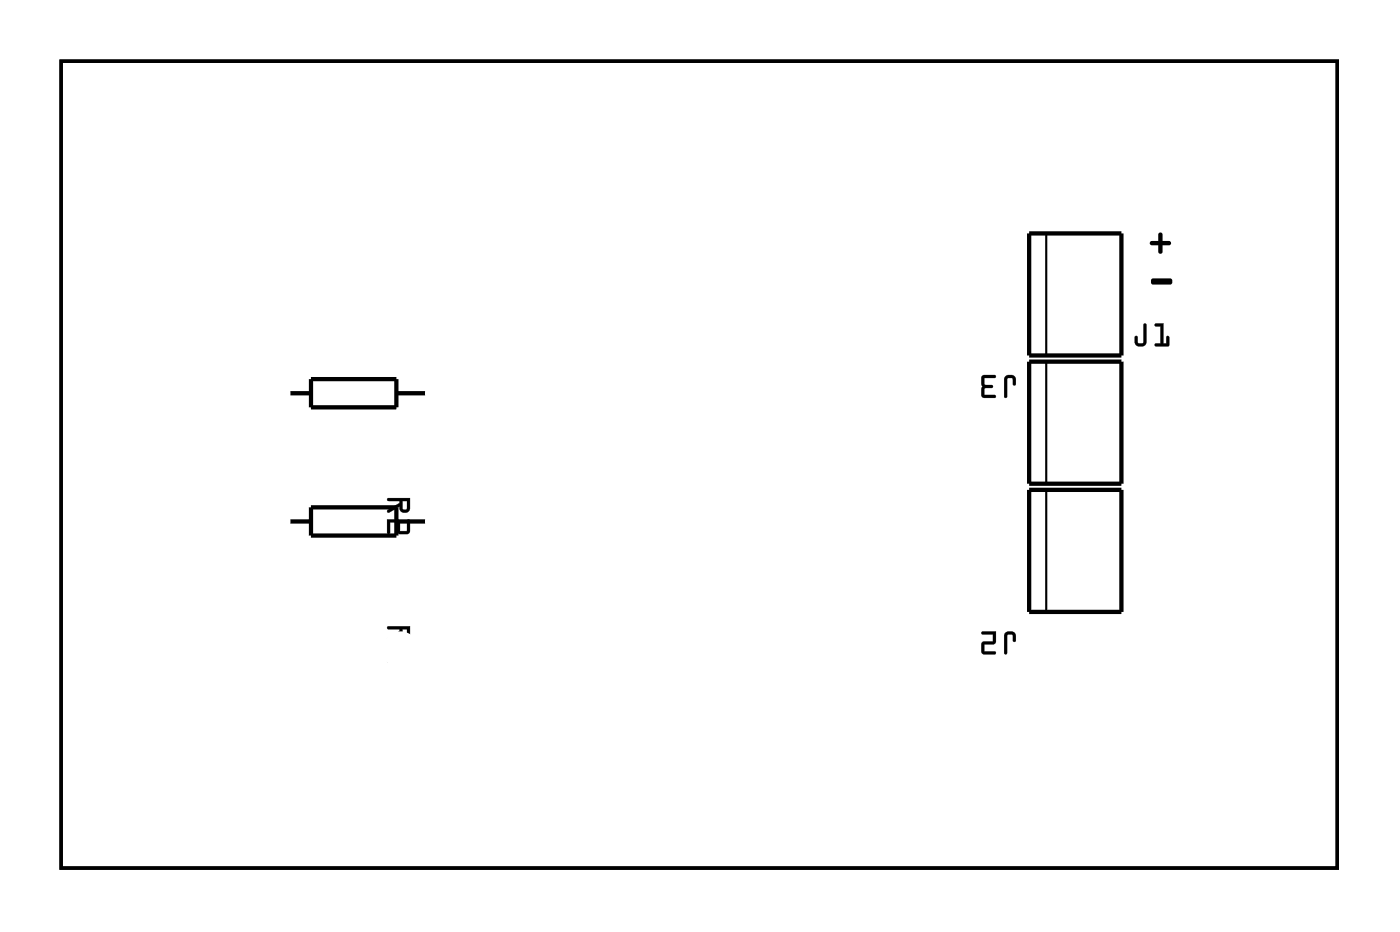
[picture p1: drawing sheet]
<svg xmlns="http://www.w3.org/2000/svg" width="83mm" height="55mm" viewBox="0 0 83 55" stroke-linecap="round" stroke-linejoin="round" font-family="sans-serif">
<path d="M3.6 3.6h75.9v48h-75.9z" fill="none" stroke="#000" stroke-width=".2"/>
<g fill="#000">
<path d="M68.4 14.4l.5-.1v-.4a.13 .13 0 0 1 .1-.1 .13 .13 0 0 1 .1 .1v.4h.4a.13 .13 0 0 1 .1 .1 .13 .13 0 0 1-.1 .2h-.4v.4a.13 .13 0 0 1-.1 .1 .13 .13 0 0 1-.1-.1v-.4h-.4zM68.5 16.6l1.1-.1a.19 .19 0 0 1 .1 .2 .19 .19 0 0 1-.1 .2h-1.1l-.1-.1z"/>
<path d="M3.6 3.6h75.9v48h-75.9zM3.6 3.6v48h75.9v-48z"/>
<path d="M68.4 14.4l.5-.1v-.4a.13 .13 0 0 1 .1-.1 .13 .13 0 0 1 .1 .1v.4h.4a.13 .13 0 0 1 .1 .1 .13 .13 0 0 1-.1 .2h-.4v.4a.13 .13 0 0 1-.1 .1 .13 .13 0 0 1-.1-.1v-.4h-.4zM68.4 14.4l.1 .2h.4v.4a.13 .13 0 0 0 .1 .1 .13 .13 0 0 0 .1-.1v-.4h.4a.13 .13 0 0 0 .1-.2 .13 .13 0 0 0-.1-.1h-.4v-.4a.13 .13 0 0 0-.1-.1 .13 .13 0 0 0-.1 .1v.4z"/>
<path d="M68.5 16.6l1.1-.1a.19 .19 0 0 1 .1 .2 .19 .19 0 0 1-.1 .2h-1.1l-.1-.1zM68.5 16.6l-.1 .2 .1 .1h1.1a.19 .19 0 0 0 .1-.2 .19 .19 0 0 0-.1-.2z"/>
<path d="M23 37.2h1.4v.6a.31 .31 0 0 1-.4 .3 .31 .31 0 0 1-.2-.4l-.7 .4-.1-.1 .8-.5v-.1h-.7zM23.9 37.4v.5h.2l.1-.5zM23 38.5h.2v.3h1v-.3h.1l.1 .5h-1.2v.2h.4v.1l-.5 .1z"/>
<path d="M23 37.2h1.4v.6a.32 .32 0 0 1-.4 .3 .32 .32 0 0 1-.2-.4l-.6 .4a.11 .11 0 0 1-.2-.1 .1 .1 0 0 1 .1-.1l.7-.4v-.1h-.7zM23.1 37.3v.1h.7v.1l-.7 .4v.2l.7-.4a.31 .31 0 0 0 .2 .4 .31 .31 0 0 0 .4-.3v-.6zM23.9 37.4v.5h.2l.1-.5zM23.9 37.4h.3v.5h-.3zM23 38.5h.2v.3h1v-.2a.1 .1 0 0 1 .1-.1 .1 .1 0 0 1 .1 .1v.4h-1.2v.2h.4a.1 .1 0 0 1 0 .1 .1 .1 0 0 1 0 .1l-.6-.1zM23.1 38.5v.8h.5v-.1h-.4v-.2h1.2l-.1-.5h-.1v.3h-1v-.3z"/>
<path d="M23 29.6h1.4v.6a.31 .31 0 0 1-.4 .3 .31 .31 0 0 1-.2-.4l-.7 .4-.1-.2 .8-.4v-.1h-.7zM23.9 29.8v.4l.2 .1 .1-.5zM23 30.9h.7l.1 .7h.4v-.6l.1-.1 .1 .7-.2 .1h-.5l-.1-.1v-.6h-.4v.6l-.1 .1z"/>
<path d="M23 29.6h1.4v.6a.32 .32 0 0 1-.4 .3 .32 .32 0 0 1-.2-.4l-.6 .4a.11 .11 0 0 1-.2-.1 .1 .1 0 0 1 .1-.1l.7-.4v-.1h-.7zM23.1 29.6v.2h.7v.1l-.7 .4v.2l.7-.4a.31 .31 0 0 0 .2 .4 .31 .31 0 0 0 .4-.3v-.6zM23.9 29.8v.4l.2 .1 .1-.5zM23.9 29.8h.3v.5l-.3-.1zM23 30.9h.7l.1 .7h.4v-.6a.1 .1 0 0 1 .1-.1 .1 .1 0 0 1 .1 .1v.6l-.1 .1h-.6l-.1-.7h-.4v.6a.1 .1 0 0 1-.1 .1 .1 .1 0 0 1-.1-.1zM23 30.9l.1 .8 .1-.1v-.6h.4v.6l.1 .1h.5l.2-.1-.1-.7-.1 .1v.6h-.4l-.1-.7z"/>
<path d="M59.8 37.6l.4-.1 .2 .3v.3h-.1h-.1v-.4l-.3 .1v1l-.1 .1-.1-.1v-1zM58.4 37.6l.8-.1v.7l-.7 .1v.4h.7v.2h-.7l-.1-.1v-.6l.7-.1v-.4h-.7z"/>
<path d="M59.8 22.4l.4-.1 .2 .3v.3h-.1h-.1v-.4h-.3v1.1h-.1h-.1v-1zM58.4 22.3h.8l-.1 .2h-.6l.1 .4h.4l.1 .1h-.1l-.4 .1-.1 .4h.7v.1h-.7l-.1-.1z"/>
<path d="M59.8 37.6l.2-.1 .3 .1 .1 .5a.1 .1 0 0 1-.1 .1 .1 .1 0 0 1-.1-.1v-.4h-.3v1.1a.1 .1 0 0 1-.1 .1 .1 .1 0 0 1-.1-.1v-1zM59.8 37.6l-.1 .2v1l.1 .1 .1-.1v-1l.3-.1 .1 .4h.1v-.3l-.2-.2zM58.4 37.5h.8v.7l-.7 .1v.4h.6a.1 .1 0 0 1 .1 .1 .1 .1 0 0 1-.1 .1h-.6l-.1-.1v-.6l.7-.1v-.4h-.7zM58.4 37.6v.1h.7v.4l-.7 .1v.6l.1 .1h.7v-.2h-.7v-.4l.7-.1v-.7z"/>
<path d="M59.8 22.4l.2-.1 .3 .1 .1 .4a.1 .1 0 0 1-.1 .1 .1 .1 0 0 1-.1-.1v-.3h-.3v1.1a.1 .1 0 0 1-.1 .1 .1 .1 0 0 1-.1-.1v-1zM59.8 22.4l-.1 .2v1h.1h.1v-1.1h.3l.1 .4 .1-.1v-.2l-.2-.3zM58.4 22.3h.7a.1 .1 0 0 1 .1 .1 .1 .1 0 0 1-.1 .1h-.6l.1 .3 .4 .1a.1 .1 0 0 1 .1 .1 .1 .1 0 0 1-.1 .1h-.4l-.1 .4h.6a.1 .1 0 0 1 .1 .1 .1 .1 0 0 1-.1 .1h-.6l-.1-.2zM58.4 22.3v1.2l.1 .1h.7v-.1h-.7l.1-.4 .4-.1v-.1h-.4l-.1-.4h.6l.1-.2z"/>
<path d="M68 19.2l.2 .1v1a.37 .37 0 0 1-.4 .3 .37 .37 0 0 1-.3-.3v-.2a.1 .1 0 0 1 .1-.1 .1 .1 0 0 1 .1 .1v.3h.3zM68 19.3v1.1h-.3l-.1-.4h-.1v.3a.35 .35 0 0 0 .3 .3 .35 .35 0 0 0 .4-.3v-1zM68.7 19.2h.5v1.2h.2l-.1-.3a.1 .1 0 0 1 .1-.1 .1 .1 0 0 1 .1 .1v.5h-.7a.1 .1 0 0 1-.1-.1 .1 .1 0 0 1 .1-.1h.2v-1h-.3zM68.7 19.3v.1h.3v1h-.3v.1l.8 .1v-.6h-.1v.4h-.2v-1.2z"/>
<path d="M68 19.2l.2 .1v1a.36 .36 0 0 1-.4 .3 .36 .36 0 0 1-.3-.3v-.3h.1l.1 .4h.3zM68.7 19.2h.5v1.2h.2v-.4h.1v.6l-.8-.1v-.1h.3v-1h-.3z"/>
</g>
<path d="M61.2 13.9h5.5v7.2h-5.5zM17.1 31h1.4M17.1 23.4h1.4M18.5 30.2h5.1v1.6h-5.1zM18.5 22.5h5.1v1.7h-5.1zM23.6 31h1.8M23.6 23.4h1.8M61.2 21.5h5.5v7.2h-5.5zM61.2 29.1h5.5v7.3h-5.5z" fill="none" stroke="#000" stroke-width=".25"/>
<path d="M62.2 13.9v7.2M62.2 21.5v7.2M62.2 29.1v7.3" fill="none" stroke="#000" stroke-width=".13"/>
<path d="M63.7 33.7h1.5v1.6h-1.5z" fill="#fff"/>
<path d="M63.7 33.7h1.5v1.6h-1.5z" fill="none" stroke="#fff" stroke-width=".76" stroke-linecap="butt"/>
<circle cx="64.5" cy="34.5" r=".76" fill="#fff"/>
<circle cx="64.5" cy="34.5" r=".76" fill="none" stroke="#fff" stroke-width=".76" stroke-linecap="butt"/>
<circle cx="64.5" cy="31" r=".76" fill="#fff"/>
<circle cx="64.5" cy="31" r=".76" fill="none" stroke="#fff" stroke-width=".76" stroke-linecap="butt"/>
<path d="M63.7 18.5h1.5v1.5h-1.5z" fill="#fff"/>
<path d="M63.7 18.5h1.5v1.5h-1.5z" fill="none" stroke="#fff" stroke-width=".76" stroke-linecap="butt"/>
<circle cx="64.5" cy="19.2" r=".76" fill="#fff"/>
<circle cx="64.5" cy="19.2" r=".76" fill="none" stroke="#fff" stroke-width=".76" stroke-linecap="butt"/>
<circle cx="64.5" cy="15.7" r=".76" fill="#fff"/>
<circle cx="64.5" cy="15.7" r=".76" fill="none" stroke="#fff" stroke-width=".76" stroke-linecap="butt"/>
<circle cx="26.4" cy="31" r=".7" fill="#fff"/>
<circle cx="26.4" cy="31" r=".7" fill="none" stroke="#fff" stroke-width=".76" stroke-linecap="butt"/>
<circle cx="16.2" cy="31" r=".7" fill="#fff"/>
<circle cx="16.2" cy="31" r=".7" fill="none" stroke="#fff" stroke-width=".76" stroke-linecap="butt"/>
<circle cx="26.4" cy="23.4" r=".7" fill="#fff"/>
<circle cx="26.4" cy="23.4" r=".7" fill="none" stroke="#fff" stroke-width=".76" stroke-linecap="butt"/>
<circle cx="16.2" cy="23.4" r=".7" fill="#fff"/>
<circle cx="16.2" cy="23.4" r=".7" fill="none" stroke="#fff" stroke-width=".76" stroke-linecap="butt"/>
<path d="M63.7 26.1h1.5v1.5h-1.5z" fill="#fff"/>
<path d="M63.7 26.1h1.5v1.5h-1.5z" fill="none" stroke="#fff" stroke-width=".76" stroke-linecap="butt"/>
<circle cx="64.5" cy="26.9" r=".76" fill="#fff"/>
<circle cx="64.5" cy="26.9" r=".76" fill="none" stroke="#fff" stroke-width=".76" stroke-linecap="butt"/>
<circle cx="64.5" cy="23.4" r=".76" fill="#fff"/>
<circle cx="64.5" cy="23.4" r=".76" fill="none" stroke="#fff" stroke-width=".76" stroke-linecap="butt"/>
<circle cx="11.1" cy="38.6" r=".64" fill="#fff"/>
<circle cx="11.1" cy="38.6" r=".64" fill="none" stroke="#fff" stroke-width="1.3" stroke-linecap="butt"/>
<circle cx="13.7" cy="38.6" r=".64" fill="#fff"/>
<circle cx="13.7" cy="38.6" r=".64" fill="none" stroke="#fff" stroke-width="1.3" stroke-linecap="butt"/>
<circle cx="16.2" cy="38.6" r=".7" fill="#fff"/>
<circle cx="16.2" cy="38.6" r=".7" fill="none" stroke="#fff" stroke-width=".76" stroke-linecap="butt"/>
<circle cx="18.7" cy="38.6" r=".7" fill="#fff"/>
<circle cx="18.7" cy="38.6" r=".7" fill="none" stroke="#fff" stroke-width=".76" stroke-linecap="butt"/>
<circle cx="21.3" cy="38.6" r=".7" fill="#fff"/>
<circle cx="21.3" cy="38.6" r=".7" fill="none" stroke="#fff" stroke-width=".76" stroke-linecap="butt"/>
<circle cx="23.8" cy="38.6" r=".7" fill="#fff"/>
<circle cx="23.8" cy="38.6" r=".7" fill="none" stroke="#fff" stroke-width=".76" stroke-linecap="butt"/>
<circle cx="26.4" cy="38.6" r=".7" fill="#fff"/>
<circle cx="26.4" cy="38.6" r=".7" fill="none" stroke="#fff" stroke-width=".76" stroke-linecap="butt"/>
<circle cx="28.9" cy="38.6" r=".64" fill="#fff"/>
<circle cx="28.9" cy="38.6" r=".64" fill="none" stroke="#fff" stroke-width="1.3" stroke-linecap="butt"/>
<circle cx="31.4" cy="38.6" r=".64" fill="#fff"/>
<circle cx="31.4" cy="38.6" r=".64" fill="none" stroke="#fff" stroke-width="1.3" stroke-linecap="butt"/>
<circle cx="34" cy="38.6" r=".7" fill="#fff"/>
<circle cx="34" cy="38.6" r=".7" fill="none" stroke="#fff" stroke-width=".76" stroke-linecap="butt"/>
<circle cx="36.5" cy="38.6" r=".7" fill="#fff"/>
<circle cx="36.5" cy="38.6" r=".7" fill="none" stroke="#fff" stroke-width=".76" stroke-linecap="butt"/>
<circle cx="39.1" cy="38.6" r=".7" fill="#fff"/>
<circle cx="39.1" cy="38.6" r=".7" fill="none" stroke="#fff" stroke-width=".76" stroke-linecap="butt"/>
<circle cx="41.6" cy="38.6" r=".7" fill="#fff"/>
<circle cx="41.6" cy="38.6" r=".7" fill="none" stroke="#fff" stroke-width=".76" stroke-linecap="butt"/>
<circle cx="44.1" cy="38.6" r=".7" fill="#fff"/>
<circle cx="44.1" cy="38.6" r=".7" fill="none" stroke="#fff" stroke-width=".76" stroke-linecap="butt"/>
<circle cx="46.7" cy="38.6" r=".7" fill="#fff"/>
<circle cx="46.7" cy="38.6" r=".7" fill="none" stroke="#fff" stroke-width=".76" stroke-linecap="butt"/>
<circle cx="16.2" cy="13.2" r=".7" fill="#fff"/>
<circle cx="16.2" cy="13.2" r=".7" fill="none" stroke="#fff" stroke-width=".76" stroke-linecap="butt"/>
<circle cx="11.1" cy="13.2" r=".7" fill="#fff"/>
<circle cx="11.1" cy="13.2" r=".7" fill="none" stroke="#fff" stroke-width=".76" stroke-linecap="butt"/>
<circle cx="23.8" cy="13.2" r=".7" fill="#fff"/>
<circle cx="23.8" cy="13.2" r=".7" fill="none" stroke="#fff" stroke-width=".76" stroke-linecap="butt"/>
<circle cx="34" cy="13.2" r=".7" fill="#fff"/>
<circle cx="34" cy="13.2" r=".7" fill="none" stroke="#fff" stroke-width=".76" stroke-linecap="butt"/>
<circle cx="31.4" cy="13.2" r=".7" fill="#fff"/>
<circle cx="31.4" cy="13.2" r=".7" fill="none" stroke="#fff" stroke-width=".76" stroke-linecap="butt"/>
<circle cx="44.1" cy="13.2" r=".7" fill="#fff"/>
<circle cx="44.1" cy="13.2" r=".7" fill="none" stroke="#fff" stroke-width=".76" stroke-linecap="butt"/>
<circle cx="26.4" cy="13.2" r=".7" fill="#fff"/>
<circle cx="26.4" cy="13.2" r=".7" fill="none" stroke="#fff" stroke-width=".76" stroke-linecap="butt"/>
<circle cx="41.6" cy="13.2" r=".7" fill="#fff"/>
<circle cx="41.6" cy="13.2" r=".7" fill="none" stroke="#fff" stroke-width=".76" stroke-linecap="butt"/>
<circle cx="46.7" cy="13.2" r=".7" fill="#fff"/>
<circle cx="46.7" cy="13.2" r=".7" fill="none" stroke="#fff" stroke-width=".76" stroke-linecap="butt"/>
<circle cx="39.1" cy="13.2" r=".7" fill="#fff"/>
<circle cx="39.1" cy="13.2" r=".7" fill="none" stroke="#fff" stroke-width=".76" stroke-linecap="butt"/>
<circle cx="18.7" cy="13.2" r=".7" fill="#fff"/>
<circle cx="18.7" cy="13.2" r=".7" fill="none" stroke="#fff" stroke-width=".76" stroke-linecap="butt"/>
<circle cx="13.7" cy="13.2" r=".7" fill="#fff"/>
<circle cx="13.7" cy="13.2" r=".7" fill="none" stroke="#fff" stroke-width=".76" stroke-linecap="butt"/>
<circle cx="21.3" cy="13.2" r=".7" fill="#fff"/>
<circle cx="21.3" cy="13.2" r=".7" fill="none" stroke="#fff" stroke-width=".76" stroke-linecap="butt"/>
<circle cx="28.9" cy="13.2" r=".7" fill="#fff"/>
<circle cx="28.9" cy="13.2" r=".7" fill="none" stroke="#fff" stroke-width=".76" stroke-linecap="butt"/>
<circle cx="36.5" cy="13.2" r=".7" fill="#fff"/>
<circle cx="36.5" cy="13.2" r=".7" fill="none" stroke="#fff" stroke-width=".76" stroke-linecap="butt"/>
</svg>
